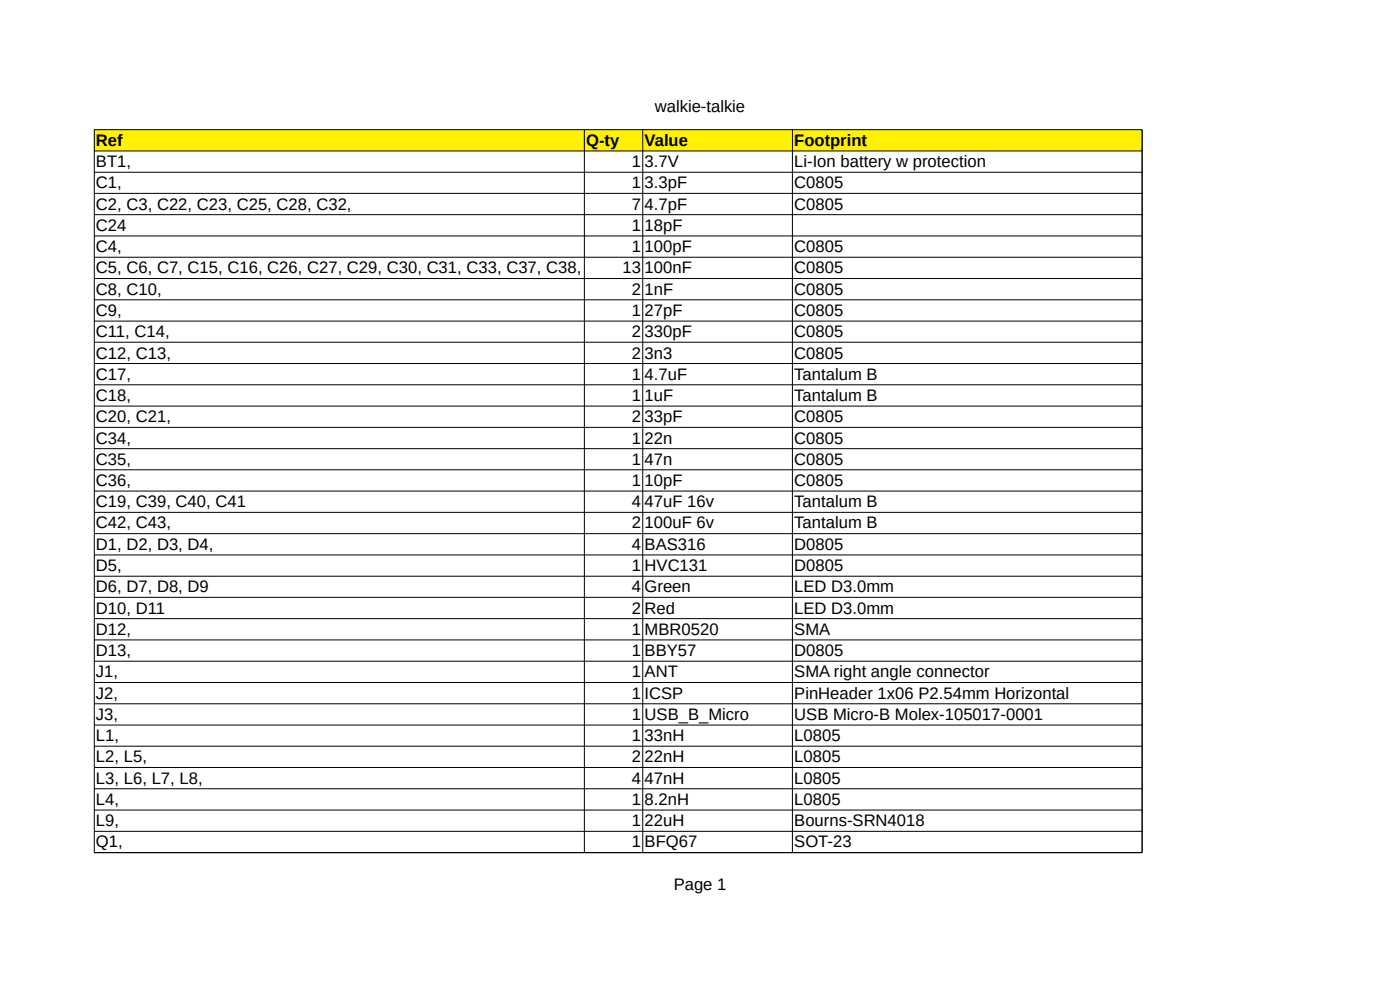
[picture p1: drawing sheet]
<svg xmlns="http://www.w3.org/2000/svg" width="297mm" height="210mm" viewBox="0 0 297 210" stroke-linecap="round" stroke-linejoin="round" font-family="sans-serif">
<defs><g id="words">
<g font-size="3.5">
<text x="138.9" y="23.8">walkie-talkie</text>
<text x="20.4" y="30.9">Ref</text>
<text x="20.4" y="35.4">BT1,</text>
<text x="124.4" y="30.9">Q-ty</text>
<text x="134" y="35.4">1</text>
<text x="136.7" y="30.9">Value</text>
<text x="136.7" y="35.4">3.7V</text>
<text x="168.5" y="30.9">Footprint</text>
<text x="168.5" y="35.4">Li-Ion battery w protection</text>
<text x="20.4" y="40">C1,</text>
<text x="134" y="40">1</text>
<text x="136.7" y="40">3.3pF</text>
<text x="168.5" y="40">C0805</text>
<text x="20.4" y="44.5">C2, C3, C22, C23, C25, C28, C32,</text>
<text x="134" y="44.5">7</text>
<text x="136.7" y="44.5">4.7pF</text>
<text x="168.5" y="44.5">C0805</text>
<text x="20.4" y="49">C24</text>
<text x="20.4" y="53.5">C4,</text>
<text x="134" y="49">1</text>
<text x="134" y="53.5">1</text>
<text x="136.7" y="49">18pF</text>
<text x="136.7" y="53.5">100pF</text>
<text x="168.5" y="53.5">C0805</text>
<text x="20.4" y="58">C5, C6, C7, C15, C16, C26, C27, C29, C30, C31, C33, C37, C38,</text>
<text x="132" y="58">13</text>
<text x="136.7" y="58">100nF</text>
<text x="168.5" y="58">C0805</text>
<text x="20.4" y="62.5">C8, C10,</text>
<text x="134" y="62.5">2</text>
<text x="136.7" y="62.5">1nF</text>
<text x="168.5" y="62.5">C0805</text>
<text x="20.4" y="67">C9,</text>
<text x="20.4" y="71.5">C11, C14,</text>
<text x="134" y="67">1</text>
<text x="134" y="71.5">2</text>
<text x="136.7" y="67">27pF</text>
<text x="136.7" y="71.5">330pF</text>
<text x="168.5" y="67">C0805</text>
<text x="168.5" y="71.5">C0805</text>
<text x="20.4" y="76.1">C12, C13,</text>
<text x="134" y="76.1">2</text>
<text x="136.7" y="76.1">3n3</text>
<text x="168.5" y="76.1">C0805</text>
<text x="20.4" y="80.5">C17,</text>
<text x="134" y="80.5">1</text>
<text x="136.7" y="80.5">4.7uF</text>
<text x="168.5" y="80.5">Tantalum B</text>
<text x="20.4" y="85">C18,</text>
<text x="20.4" y="89.6">C20, C21,</text>
<text x="134" y="85">1</text>
<text x="134" y="89.6">2</text>
<text x="136.7" y="85">1uF</text>
<text x="136.7" y="89.6">33pF</text>
<text x="168.5" y="85">Tantalum B</text>
<text x="168.5" y="89.6">C0805</text>
<text x="20.4" y="94.1">C34,</text>
<text x="134" y="94.1">1</text>
<text x="136.7" y="94.1">22n</text>
<text x="168.5" y="94.1">C0805</text>
<text x="20.4" y="98.6">C35,</text>
<text x="134" y="98.6">1</text>
<text x="136.7" y="98.6">47n</text>
<text x="168.5" y="98.6">C0805</text>
<text x="20.4" y="103.1">C36,</text>
<text x="20.4" y="107.6">C19, C39, C40, C41</text>
<text x="134" y="103.1">1</text>
<text x="134" y="107.6">4</text>
<text x="136.7" y="103.1">10pF</text>
<text x="136.7" y="107.6">47uF 16v</text>
<text x="168.5" y="103.1">C0805</text>
<text x="168.5" y="107.6">Tantalum B</text>
<text x="20.4" y="112.1">C42, C43,</text>
<text x="134" y="112.1">2</text>
<text x="136.7" y="112.1">100uF 6v</text>
<text x="168.5" y="112.1">Tantalum B</text>
<text x="20.4" y="116.6">D1, D2, D3, D4,</text>
<text x="134" y="116.6">4</text>
<text x="136.7" y="116.6">BAS316</text>
<text x="168.5" y="116.6">D0805</text>
<text x="20.4" y="121.1">D5,</text>
<text x="20.4" y="125.7">D6, D7, D8, D9</text>
<text x="134" y="121.1">1</text>
<text x="134" y="125.7">4</text>
<text x="136.7" y="121.1">HVC131</text>
<text x="136.7" y="125.7">Green</text>
<text x="168.5" y="121.1">D0805</text>
<text x="168.5" y="125.7">LED D3.0mm</text>
<text x="20.4" y="130.2">D10, D11</text>
<text x="134" y="130.2">2</text>
<text x="136.7" y="130.2">Red</text>
<text x="168.5" y="130.2">LED D3.0mm</text>
<text x="20.4" y="134.7">D12,</text>
<text x="134" y="134.7">1</text>
<text x="136.7" y="134.7">MBR0520</text>
<text x="168.5" y="134.7">SMA</text>
<text x="20.4" y="139.2">D13,</text>
<text x="20.4" y="143.7">J1,</text>
<text x="134" y="139.2">1</text>
<text x="134" y="143.7">1</text>
<text x="136.7" y="139.2">BBY57</text>
<text x="136.7" y="143.7">ANT</text>
<text x="168.5" y="139.2">D0805</text>
<text x="168.5" y="143.7">SMA right angle connector</text>
<text x="20.4" y="148.2">J2,</text>
<text x="134" y="148.2">1</text>
<text x="136.7" y="148.2">ICSP</text>
<text x="168.5" y="148.2">PinHeader 1x06 P2.54mm Horizontal</text>
<text x="20.4" y="152.7">J3,</text>
<text x="134" y="152.7">1</text>
<text x="136.7" y="152.7">USB_B_Micro</text>
<text x="168.5" y="152.7">USB Micro-B Molex-105017-0001</text>
<text x="20.4" y="157.2">L1,</text>
<text x="20.4" y="161.7">L2, L5,</text>
<text x="134" y="157.2">1</text>
<text x="134" y="161.7">2</text>
<text x="136.7" y="157.2">33nH</text>
<text x="136.7" y="161.7">22nH</text>
<text x="168.5" y="157.2">L0805</text>
<text x="168.5" y="161.7">L0805</text>
<text x="20.4" y="166.2">L3, L6, L7, L8,</text>
<text x="134" y="166.2">4</text>
<text x="136.7" y="166.2">47nH</text>
<text x="168.5" y="166.2">L0805</text>
<text x="20.4" y="170.7">L4,</text>
<text x="134" y="170.7">1</text>
<text x="136.7" y="170.7">8.2nH</text>
<text x="168.5" y="170.7">L0805</text>
<text x="20.4" y="175.3">L9,</text>
<text x="20.4" y="179.8">Q1,</text>
<text x="134" y="175.3">1</text>
<text x="134" y="179.8">1</text>
<text x="136.7" y="175.3">22uH</text>
<text x="136.7" y="179.8">BFQ67</text>
<text x="168.5" y="175.3">Bourns-SRN4018</text>
<text x="168.5" y="179.8">SOT-23</text>
<text x="142.9" y="188.8">Page 1</text>
</g>
</g></defs>
<path d="M20 27.5h222.3v4.5h-222.3z" fill-rule="evenodd" fill="#fff200"/>
<g fill="none" stroke="#000" stroke-width=".21">
<path d="M20 27.5h222.3v153.4h-222.3M20 32h222.3M20 36.5h222.3M20 27.5v153.4M124 27.5v153.4M136.3 27.5v153.4M168.1 27.5v153.4M20 41h222.3M20 45.5h222.3M20 50.1h222.3M20 54.6h222.3M20 59.1h222.3"/>
<path d="M20 63.6h222.3M20 68.1h222.3M20 72.6h222.3M20 77.1h222.3M20 81.6h222.3M20 86.1h222.3M20 90.7h222.3M20 95.2h222.3M20 99.7h222.3M20 104.2h222.3M20 108.7h222.3M20 113.2h222.3"/>
<path d="M20 117.7h222.3M20 122.2h222.3M20 126.7h222.3M20 131.2h222.3M20 135.7h222.3M20 140.3h222.3M20 144.8h222.3M20 149.3h222.3M20 153.8h222.3M20 158.3h222.3M20 162.8h222.3M20 167.3h222.3"/>
<path d="M20 171.8h222.3M20 176.3h222.3"/>
</g>
<use href="#words"/>
</svg>
